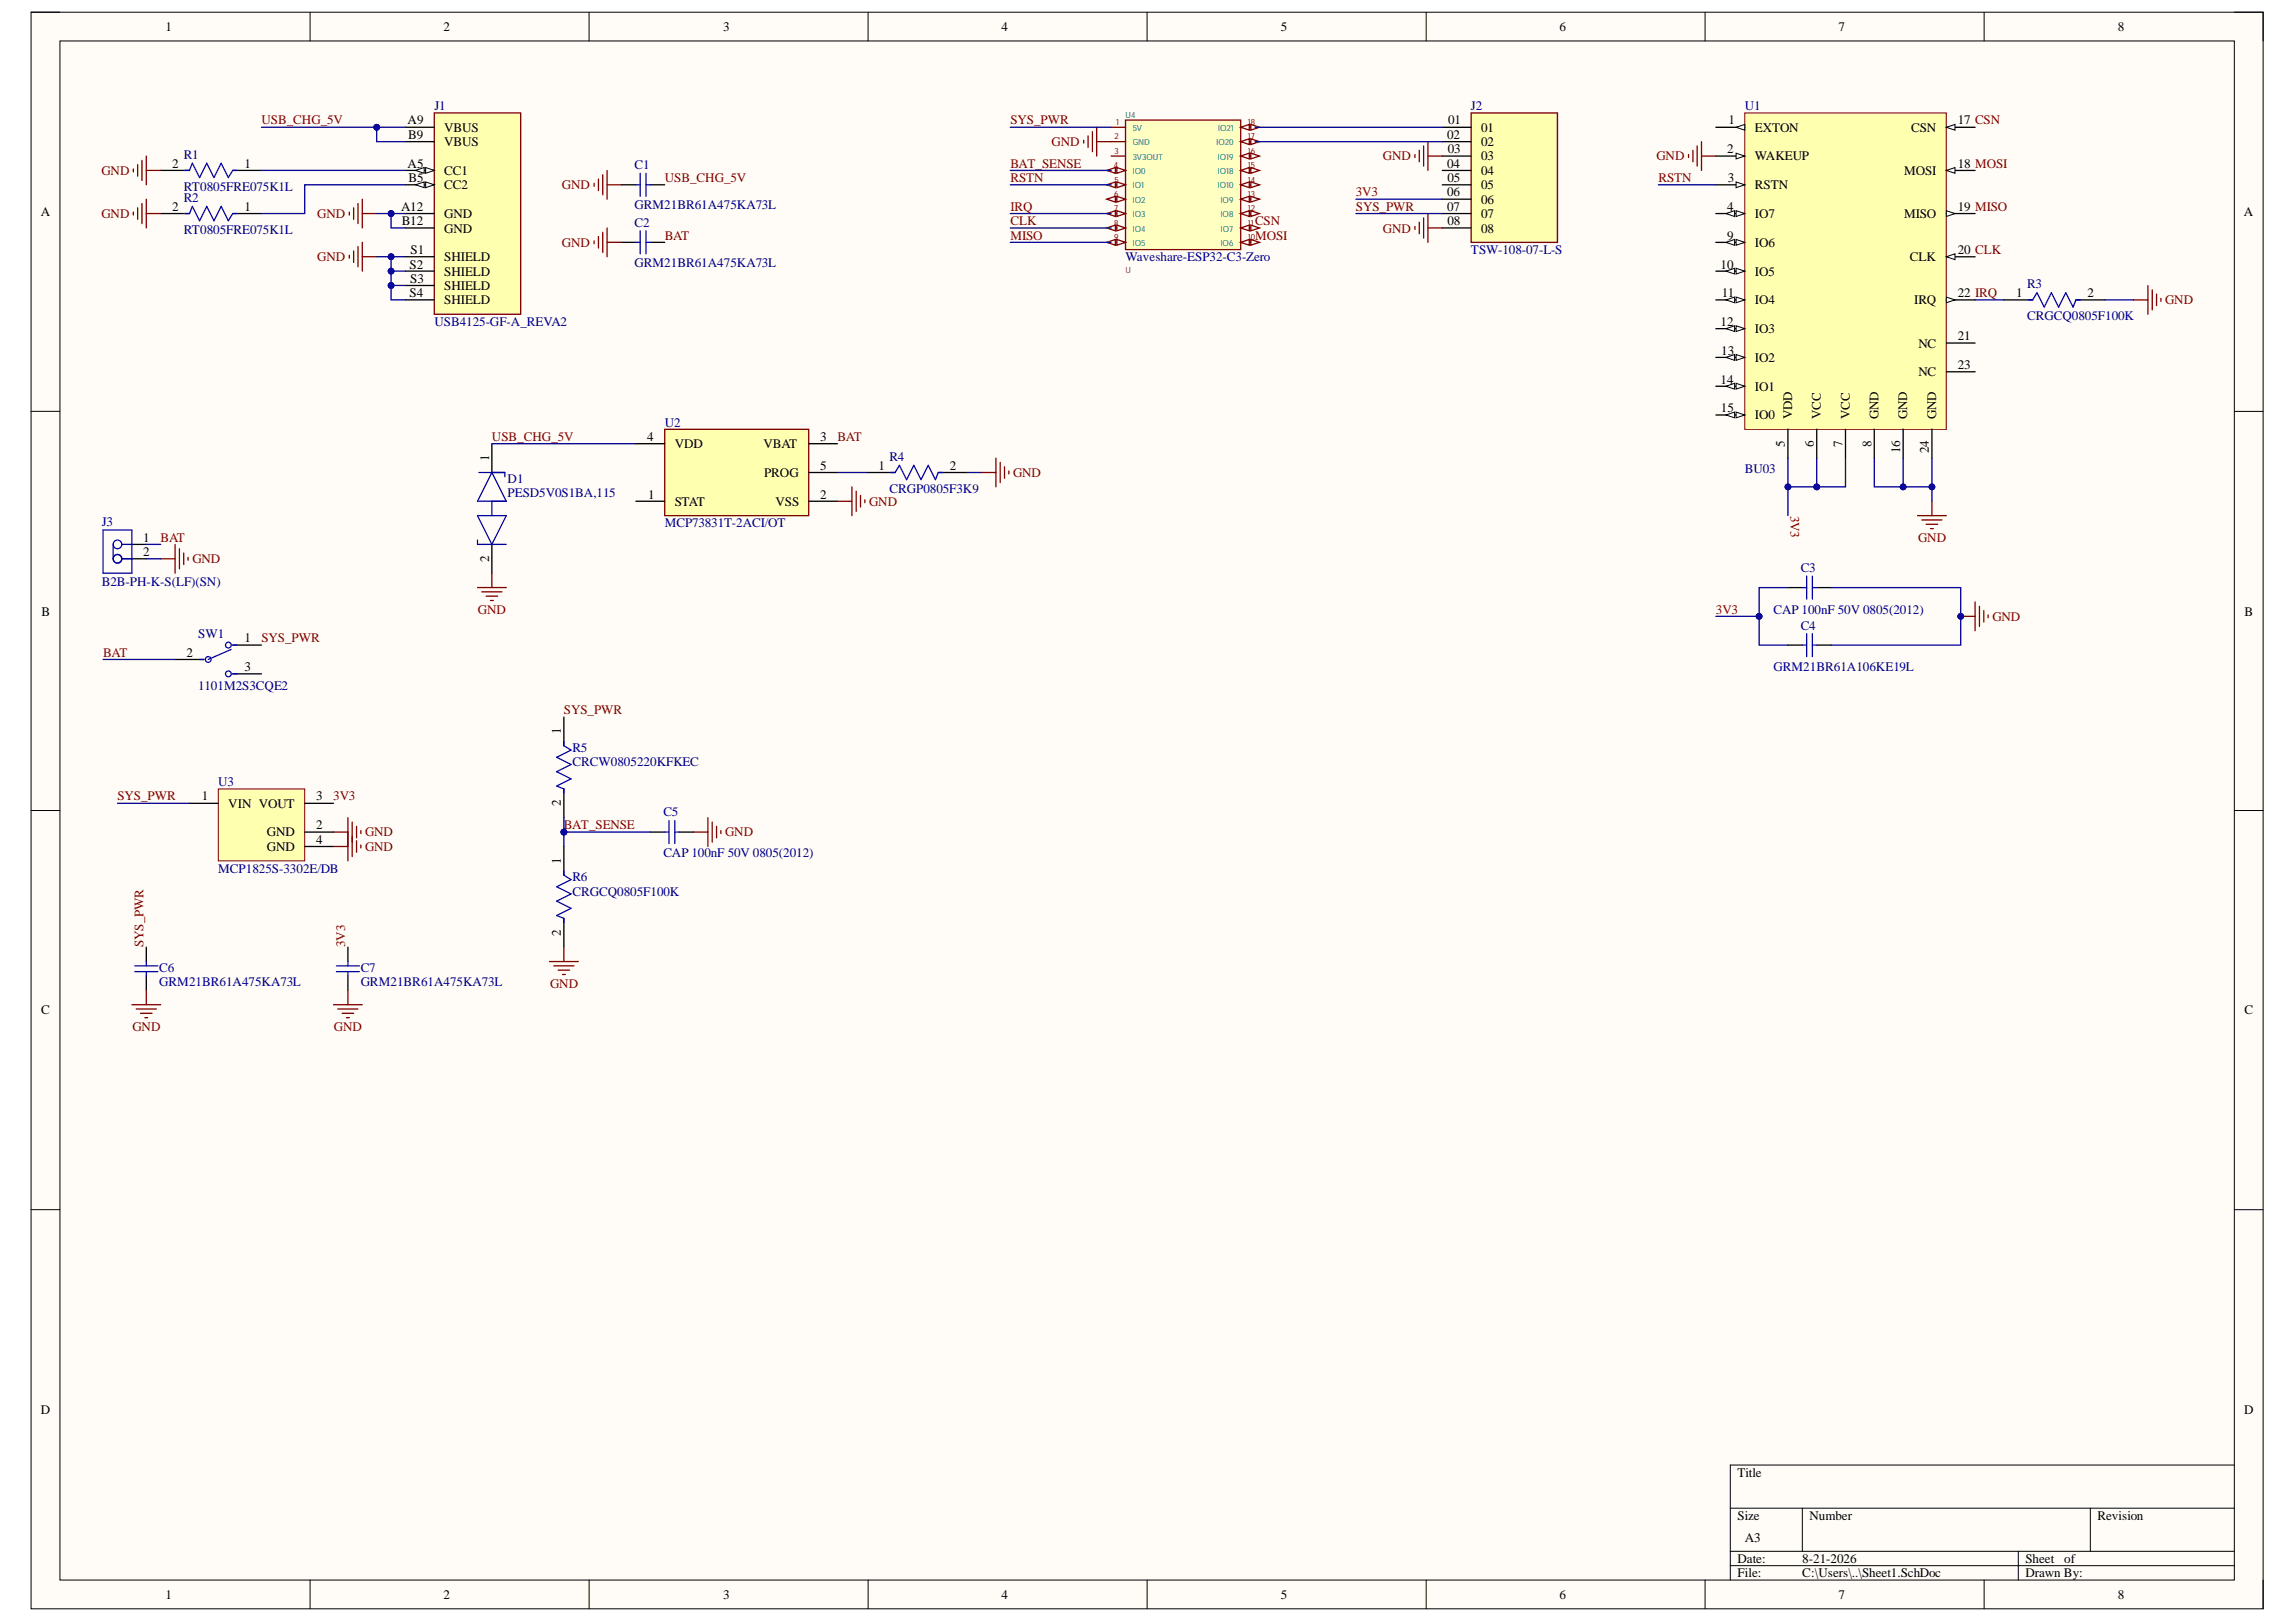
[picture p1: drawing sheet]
<svg xmlns="http://www.w3.org/2000/svg" width="297mm" height="210mm" viewBox="0 0 297 210" stroke-linecap="round" stroke-linejoin="round" font-family="sans-serif">
<defs><g id="words">
<g font-size="1.7">
<text x="21.4" y="4">1</text>
<text x="57.4" y="4">2</text>
<text x="93.6" y="4">3</text>
<text x="129.6" y="4">4</text>
<text x="165.7" y="4">5</text>
<text x="201.8" y="4">6</text>
<text x="237.9" y="4">7</text>
<text x="274" y="4">8</text>
<text x="52.7" y="16.1">A9</text>
<text x="52.8" y="18">B9</text>
<text x="57.5" y="17">VBUS</text>
<text x="187.2" y="18">02</text>
<text x="187.3" y="16.1">01</text>
<text x="191.6" y="17">01</text>
<text x="223.6" y="16.1">1</text>
<text x="227" y="17">EXTON</text>
<text x="247.3" y="17">CSN</text>
<text x="253.3" y="16.1">17 CSN</text>
<text x="22.3" y="21.7">2</text>
<text x="31.6" y="21.7">1</text>
<text x="52.7" y="21.7">A5</text>
<text x="52.9" y="23.5">B5</text>
<text x="57.5" y="18.9">VBUS</text>
<text x="57.5" y="22.6">CC1</text>
<text x="187.2" y="21.7">04</text>
<text x="187.3" y="23.5">05</text>
<text x="187.3" y="19.8">03</text>
<text x="191.6" y="18.9">02</text>
<text x="191.6" y="20.8">03</text>
<text x="191.6" y="22.6">04</text>
<text x="223.4" y="19.8">2</text>
<text x="223.5" y="23.5">3</text>
<text x="227" y="20.8">WAKEUP</text>
<text x="246.3" y="22.6">MOSI</text>
<text x="253.3" y="21.7">18 MOSI</text>
<text x="5.3" y="28">A</text>
<text x="22.3" y="27.3">2</text>
<text x="31.6" y="27.3">1</text>
<text x="51.9" y="27.3">A12</text>
<text x="52" y="29.1">B12</text>
<text x="57.5" y="24.5">CC2</text>
<text x="57.5" y="28.2">GND</text>
<text x="187.2" y="25.4">06</text>
<text x="187.2" y="27.3">07</text>
<text x="187.3" y="29.1">08</text>
<text x="191.6" y="24.5">05</text>
<text x="191.6" y="26.3">06</text>
<text x="191.6" y="28.2">07</text>
<text x="223.4" y="27.3">4</text>
<text x="227" y="24.5">RSTN</text>
<text x="227" y="28.2">IO7</text>
<text x="246.3" y="28.2">MISO</text>
<text x="253.3" y="27.3">19 MISO</text>
<text x="290.3" y="28">A</text>
<text x="53" y="34.8">S2</text>
<text x="53.1" y="32.9">S1</text>
<text x="57.5" y="30.1">GND</text>
<text x="57.5" y="33.8">SHIELD</text>
<text x="57.5" y="35.7">SHIELD</text>
<text x="191.6" y="30.1">08</text>
<text x="222.6" y="34.8">10</text>
<text x="223.4" y="31">9</text>
<text x="227" y="32">IO6</text>
<text x="227" y="35.7">IO5</text>
<text x="247.1" y="33.8">CLK</text>
<text x="253.3" y="32.9">20 CLK</text>
<text x="53" y="38.5">S4</text>
<text x="53.1" y="36.6">S3</text>
<text x="57.5" y="37.5">SHIELD</text>
<text x="57.5" y="39.4">SHIELD</text>
<text x="222.8" y="38.5">11</text>
<text x="227" y="39.4">IO4</text>
<text x="247.6" y="39.4">IRQ</text>
<text x="253.3" y="38.5">22 IRQ</text>
<text x="260.8" y="38.5">1</text>
<text x="270.1" y="38.5">2</text>
<text x="222.6" y="42.2">12</text>
<text x="222.7" y="45.9">13</text>
<text x="227" y="43.1">IO3</text>
<text x="227" y="46.8">IO2</text>
<text x="248.2" y="45">NC</text>
<text x="253.3" y="44.1">21</text>
<text x="253.3" y="47.8">23</text>
<text x="222.6" y="49.6">14</text>
<text x="222.6" y="53.4">15</text>
<text x="227" y="50.6">IO1</text>
<text x="248.2" y="48.7">NC</text>
<text x="63.3" y="59.7" transform="rotate(-90 63.3 59.7)">1</text>
<text x="83.7" y="57.1">4</text>
<text x="87.3" y="58">VDD</text>
<text x="98.8" y="58">VBAT</text>
<text x="106.1" y="57.1">3</text>
<text x="227" y="54.3">IO0</text>
<text x="230.9" y="57.8" transform="rotate(-90 230.9 57.8)">5</text>
<text x="231.9" y="54.2" transform="rotate(-90 231.9 54.2)">VDD</text>
<text x="234.7" y="57.8" transform="rotate(-90 234.7 57.8)">6</text>
<text x="235.6" y="54.2" transform="rotate(-90 235.6 54.2)">VCC</text>
<text x="238.4" y="57.8" transform="rotate(-90 238.4 57.8)">7</text>
<text x="239.3" y="54.2" transform="rotate(-90 239.3 54.2)">VCC</text>
<text x="242.1" y="57.8" transform="rotate(-90 242.1 57.8)">8</text>
<text x="243" y="54.2" transform="rotate(-90 243 54.2)">GND</text>
<text x="245.8" y="58.7" transform="rotate(-90 245.8 58.7)">16</text>
<text x="246.8" y="54.2" transform="rotate(-90 246.8 54.2)">GND</text>
<text x="249.5" y="58.7" transform="rotate(-90 249.5 58.7)">24</text>
<text x="250.5" y="54.2" transform="rotate(-90 250.5 54.2)">GND</text>
<text x="83.9" y="64.5">1</text>
<text x="87.3" y="65.4">STAT</text>
<text x="98.9" y="61.7">PROG</text>
<text x="100.3" y="65.4">VSS</text>
<text x="106.1" y="60.8">5</text>
<text x="106.1" y="64.5">2</text>
<text x="113.7" y="60.8">1</text>
<text x="122.9" y="60.8">2</text>
<text x="18.5" y="72">2</text>
<text x="18.5" y="70.1">1</text>
<text x="63.3" y="72.7" transform="rotate(-90 63.3 72.7)">2</text>
<text x="5.4" y="79.7">B</text>
<text x="31.6" y="83.1">1</text>
<text x="290.4" y="79.7">B</text>
<text x="24.1" y="85">2</text>
<text x="31.6" y="86.8">3</text>
<text x="72.6" y="95" transform="rotate(-90 72.6 95)">1</text>
<text x="26.1" y="103.6">1</text>
<text x="29.5" y="104.5">VIN VOUT</text>
<text x="40.9" y="107.3">2</text>
<text x="40.9" y="103.6">3</text>
<text x="72.6" y="104.3" transform="rotate(-90 72.6 104.3)">2</text>
<text x="34.5" y="108.2">GND</text>
<text x="34.5" y="110.1">GND</text>
<text x="40.9" y="109.2">4</text>
<text x="72.6" y="111.8" transform="rotate(-90 72.6 111.8)">1</text>
<text x="72.6" y="121.1" transform="rotate(-90 72.6 121.1)">2</text>
<text x="5.3" y="131.3">C</text>
<text x="290.4" y="131.3">C</text>
<text x="5.3" y="183">D</text>
<text x="290.3" y="183">D</text>
<text x="224.8" y="191.1">Title</text>
<text x="224.8" y="196.7">Size</text>
<text x="234.1" y="196.7">Number</text>
<text x="271.3" y="196.7">Revision</text>
<text x="224.8" y="202.3">Date:</text>
<text x="225.7" y="199.5">A3</text>
<text x="233.2" y="202.3">8-21-2026</text>
<text x="262" y="202.3">Sheet</text>
<text x="267" y="202.3">of</text>
<text x="21.4" y="206.9">1</text>
<text x="57.4" y="206.9">2</text>
<text x="93.6" y="206.9">3</text>
<text x="129.6" y="206.9">4</text>
<text x="165.7" y="206.9">5</text>
<text x="201.8" y="206.9">6</text>
<text x="224.8" y="204.1">File:</text>
<text x="233.2" y="204.1">C:\Users\..\Sheet1.SchDoc</text>
<text x="237.9" y="206.9">7</text>
<text x="262" y="204.1">Drawn By:</text>
<text x="274" y="206.9">8</text>
</g>
<g font-size="1.7" fill="#800000">
<text x="33.8" y="16.1">USB_CHG_5V</text>
<text x="130.7" y="16.1">SYS_PWR</text>
<text x="13.1" y="22.6">GND</text>
<text x="86" y="23.5">USB_CHG_5V</text>
<text x="130.7" y="21.7">BAT_SENSE</text>
<text x="130.7" y="23.5">RSTN</text>
<text x="136.1" y="18.9">GND</text>
<text x="178.9" y="20.8">GND</text>
<text x="214.3" y="20.8">GND</text>
<text x="214.6" y="23.5">RSTN</text>
<text x="13.1" y="28.2">GND</text>
<text x="41" y="28.2">GND</text>
<text x="72.7" y="24.5">GND</text>
<text x="130.7" y="27.3">IRQ</text>
<text x="130.7" y="29.1">CLK</text>
<text x="162.4" y="29.1">CSN</text>
<text x="175.4" y="25.4">3V3</text>
<text x="175.4" y="27.3">SYS_PWR</text>
<text x="41" y="33.8">GND</text>
<text x="72.7" y="32">GND</text>
<text x="86" y="31">BAT</text>
<text x="130.7" y="31">MISO</text>
<text x="162.4" y="31">MOSI</text>
<text x="178.9" y="30.1">GND</text>
<text x="280.1" y="39.4">GND</text>
<text x="63.6" y="57.1">USB_CHG_5V</text>
<text x="108.3" y="57.1">BAT</text>
<text x="112.4" y="65.4">GND</text>
<text x="131.1" y="61.7">GND</text>
<text x="20.8" y="70.1">BAT</text>
<text x="231.6" y="66.7" transform="rotate(90 231.6 66.7)">3V3</text>
<text x="248.2" y="70.1">GND</text>
<text x="24.9" y="72.9">GND</text>
<text x="33.8" y="83.1">SYS_PWR</text>
<text x="61.8" y="79.4">GND</text>
<text x="222" y="79.4">3V3</text>
<text x="257.8" y="80.3">GND</text>
<text x="13.3" y="85">BAT</text>
<text x="73" y="92.4">SYS_PWR</text>
<text x="15.2" y="103.6">SYS_PWR</text>
<text x="43.1" y="103.6">3V3</text>
<text x="73" y="107.3">BAT_SENSE</text>
<text x="47.2" y="110.1">GND</text>
<text x="47.2" y="108.2">GND</text>
<text x="93.8" y="108.2">GND</text>
<text x="18.6" y="122.6" transform="rotate(-90 18.6 122.6)">SYS_PWR</text>
<text x="44.6" y="122.6" transform="rotate(-90 44.6 122.6)">3V3</text>
<text x="71.2" y="127.8">GND</text>
<text x="17.1" y="133.4">GND</text>
<text x="43.2" y="133.4">GND</text>
</g>
<g font-size="1.7" fill="#000080">
<text x="56.2" y="14.2">J1</text>
<text x="190.3" y="14.2">J2</text>
<text x="225.7" y="14.2">U1</text>
<text x="23.8" y="20.6">R1</text>
<text x="82.1" y="21.9">C1</text>
<text x="23.8" y="24.7">RT0805FRE075K1L</text>
<text x="23.8" y="26.2">R2</text>
<text x="82.1" y="29.3">C2</text>
<text x="82.1" y="27.1">GRM21BR61A475KA73L</text>
<text x="23.8" y="30.3">RT0805FRE075K1L</text>
<text x="82.1" y="34.5">GRM21BR61A475KA73L</text>
<text x="145.6" y="33.8">Waveshare-ESP32-C3-Zero</text>
<text x="190.3" y="32.9">TSW-108-07-L-S</text>
<text x="262.2" y="37.3">R3</text>
<text x="262.2" y="41.4">CRGCQ0805F100K</text>
<text x="56.2" y="42.2">USB4125-GF-A_REVA2</text>
<text x="86" y="55.2">U2</text>
<text x="115.1" y="59.7">R4</text>
<text x="65.7" y="62.5">D1</text>
<text x="65.7" y="64.3">PESD5V0S1BA,115</text>
<text x="115.1" y="63.8">CRGP0805F3K9</text>
<text x="225.7" y="61.2">BU03</text>
<text x="13.2" y="68.1">J3</text>
<text x="86" y="68.2">MCP73831T-2ACI/OT</text>
<text x="13.2" y="75.9">B2B-PH-K-S(LF)(SN)</text>
<text x="233" y="74">C3</text>
<text x="25.6" y="82.6">SW1</text>
<text x="229.4" y="79.4">CAP 100nF 50V 0805(2012)</text>
<text x="233" y="81.5">C4</text>
<text x="25.6" y="89.3">1101M2S3CQE2</text>
<text x="229.4" y="86.8">GRM21BR61A106KE19L</text>
<text x="28.2" y="101.7">U3</text>
<text x="74.1" y="97.3">R5</text>
<text x="74.1" y="99.1">CRCW0805220KFKEC</text>
<text x="85.8" y="105.7">C5</text>
<text x="28.2" y="112.9">MCP1825S-3302E/DB</text>
<text x="85.8" y="110.9">CAP 100nF 50V 0805(2012)</text>
<text x="74.1" y="114">R6</text>
<text x="74.1" y="115.9">CRGCQ0805F100K</text>
<text x="20.6" y="125.7">C6</text>
<text x="46.7" y="125.7">C7</text>
<text x="20.6" y="127.6">GRM21BR61A475KA73L</text>
<text x="46.7" y="127.6">GRM21BR61A475KA73L</text>
</g>
<g font-size="1.1" fill="#840000">
<text x="144.4" y="16.2">1</text>
<text x="161.4" y="16.2">18</text>
<text x="144.1" y="21.8">4</text>
<text x="144.2" y="23.6">5</text>
<text x="144.2" y="19.9">3</text>
<text x="144.2" y="18">2</text>
<text x="161.4" y="18">17</text>
<text x="161.4" y="21.8">15</text>
<text x="161.4" y="23.6">14</text>
<text x="161.4" y="19.9">16</text>
<text x="144.1" y="27.4">7</text>
<text x="144.1" y="25.5">6</text>
<text x="144.1" y="29.2">8</text>
<text x="161.4" y="25.5">13</text>
<text x="161.4" y="27.4">12</text>
<text x="161.4" y="29.2">11</text>
<text x="144.1" y="31.1">9</text>
<text x="161.4" y="31.1">10</text>
</g>
<g font-size="1.1" fill="#008484">
<text x="145.6" y="15.3">U4</text>
<text x="146.5" y="17">5V</text>
<text x="157.6" y="17">IO21</text>
<text x="146.5" y="22.5">IO0</text>
<text x="146.5" y="20.7">3V3OUT</text>
<text x="146.5" y="18.8">GND</text>
<text x="157.4" y="18.8">IO20</text>
<text x="157.5" y="22.5">IO18</text>
<text x="157.5" y="20.7">IO19</text>
<text x="146.5" y="28.1">IO3</text>
<text x="146.5" y="26.3">IO2</text>
<text x="146.5" y="24.4">IO1</text>
<text x="146.5" y="30">IO4</text>
<text x="157.5" y="24.4">IO10</text>
<text x="157.9" y="26.3">IO9</text>
<text x="157.9" y="28.1">IO8</text>
<text x="157.9" y="30">IO7</text>
<text x="146.5" y="31.8">IO5</text>
<text x="157.9" y="31.8">IO6</text>
</g>
<text font-size="1.1" fill="#840084" x="145.6" y="35.4">U</text>
</g></defs>
<path d="M4 1.6h288.8v206.6h-288.8z" fill-rule="evenodd" fill="#fffcf8"/>
<path d="M4 1.6h288.8v206.6h-288.8z" fill="none" stroke="#000" stroke-width=".13"/>
<path d="M7.8 5.3h281.3v199.2h-281.3z" fill-rule="evenodd" fill="#fffcf8"/>
<g fill="none" stroke="#000" stroke-width=".13">
<path d="M4 1.6h3.7M7.8 5.3h281.3v199.2h-281.3zM40.1 1.6v3.7M76.2 1.6v3.7M112.3 1.6v3.7M148.4 1.6v3.7M184.5 1.6v3.7M220.6 1.6v3.7M256.7 1.6v3.7M289.1 1.6h3.7v3.7M4 53.2h3.7M289.1 53.2h3.7"/>
<path d="M4 104.9h3.7M289.1 104.9h3.7M4 156.5h3.7M289.1 156.5h3.7M223.9 195.2h65.2M233.2 195.2v5.6M270.4 195.2v5.6M289.1 189.6h-65.2v14.9M40.1 204.5v3.7M76.2 204.5v3.7M112.3 204.5v3.7M148.4 204.5v3.7"/>
<path d="M184.5 204.5v3.7M220.6 204.5v3.7M223.9 200.8h65.2M223.9 202.6h65.2M256.7 204.5v3.7M261.1 200.8v3.7M292.8 204.5v3.7"/>
</g>
<path d="M86 55.6h18.6v11.1h-18.6z" fill-rule="evenodd" fill="#ffffb0"/>
<path d="M86 55.6h18.6v11.1h-18.6z" fill="none" stroke="#800000" stroke-width=".17"/>
<path d="M82.3 57.4h3.7M104.6 57.4h3.7M17.1 72.3h1.8M17.1 70.5h1.8M82.3 64.9h3.7M104.6 61.1h3.7M104.6 64.9h3.7M22.7 85.3h3.7M30.1 83.5h3.7M30.1 87.2h3.7" fill="none" stroke="#000" stroke-width=".17"/>
<g fill="none" stroke="#00f" stroke-width=".17">
<path d="M13.3 68.6h3.8v5.6h-3.8zM14.6 70.5v1.8M15.8 70.5h1.3M15.8 72.3h1.3M25.8 85.3h.6M29.9 84l-3 1.3M30.1 83.5h.6M30.1 87.2h.6"/>
<circle cx="15.2" cy="72.3" r=".56"/>
<circle cx="15.2" cy="70.5" r=".56"/>
<circle cx="26.9" cy="85.3" r=".37"/>
<circle cx="29.5" cy="83.5" r=".37"/>
<circle cx="29.5" cy="87.2" r=".37"/>
</g>
<path d="M28.2 102.1h11.2v9.3h-11.2z" fill-rule="evenodd" fill="#ffffb0"/>
<path d="M28.2 102.1h11.2v9.3h-11.2z" fill="none" stroke="#800000" stroke-width=".13"/>
<path d="M80.4 31.4h1.9M84.1 31.4h1.9M231.3 83.5h1.9M235 83.5h1.9M24.5 104h3.7M39.4 104h3.7M39.4 107.7h3.7M39.4 109.5h3.7M84.1 107.7h1.9M87.9 107.7h1.8" fill="none" stroke="#000" stroke-width=".17"/>
<path d="M82.3 31.4h.5M82.8 29.9v2.9M83.6 29.9v2.9M83.6 31.4h.5M233.2 83.5h.5M233.7 82v3M234.5 82v3M234.5 83.5h.5M86 107.7h.6M86.6 106.2v3M87.3 106.2v3M87.3 107.7h.6" fill="none" stroke="#00f" stroke-width=".17"/>
<path d="M56.2 14.6h11.2v26.1h-11.2z" fill-rule="evenodd" fill="#ffffb0"/>
<path d="M56.2 14.6h11.2v26.1h-11.2z" fill="none" stroke="#800000" stroke-width=".17"/>
<path d="M52.5 16.5h3.7M52.5 18.3h3.7M52.5 22.1h3.7" fill="none" stroke="#000" stroke-width=".17"/>
<path d="M55.1 21.7l1.1 .4-1.1 .3z" fill="#f8fcff"/>
<path d="M55.1 21.7l1.1 .4-1.1 .3z" fill="none" stroke="#000" stroke-width=".13"/>
<path d="M53.8 22.1l1.1-.4v.7z" fill="#f8fcff"/>
<path d="M53.8 22.1l1.1-.4v.7z" fill="none" stroke="#000" stroke-width=".13"/>
<path d="M52.5 23.9h3.7" fill="none" stroke="#000" stroke-width=".17"/>
<path d="M55.1 23.5l1.1 .4-1.1 .4z" fill="#f8fcff"/>
<path d="M55.1 23.5l1.1 .4-1.1 .4z" fill="none" stroke="#000" stroke-width=".13"/>
<path d="M53.8 23.9l1.1-.4v.8z" fill="#f8fcff"/>
<path d="M53.8 23.9l1.1-.4v.8z" fill="none" stroke="#000" stroke-width=".13"/>
<g fill="none" stroke="#000" stroke-width=".17">
<path d="M20.8 27.6h3.7M20.8 22.1h3.7M30.1 27.6h3.7M30.1 22.1h3.7M52.5 27.6h3.7M52.5 29.5h3.7M52.5 33.2h3.7M52.5 35.1h3.7M52.5 36.9h3.7M52.5 38.8h3.7M80.4 23.9h1.9M84.1 23.9h1.9"/>
<path d="M112.1 61.1h3.7M121.4 61.1h3.7M73 92.8v3.7M73 102.1v3.7M73 109.5v3.8M73 118.8v3.8M18.9 122.6v1.8M18.9 126.3v1.9M45 122.6v1.8M45 126.3v1.9"/>
</g>
<g fill="none" stroke="#00f" stroke-width=".17">
<path d="M24 22.1h.5l.4-1 .9 1.9 1-1.9 .9 1.9 .9-1.9 .9 1.9 .6-.9h.6M24 27.6h.5l.4-.9 .9 1.9 1-1.9 .9 1.9 .9-1.9 .9 1.9 .6-1h.6M82.3 23.9h.5M82.8 22.4v3M83.6 22.4v3M83.6 23.9h.5M115.2 61.1h.6l.6-.9 .9 1.9 .9-1.9 1 1.9 .9-1.9 .9 1.9 .4-1h.5M73 96v.5l.9 .6-1.9 .9 1.9 .9-1.9 1 1.9 .9-1.9 .9 1 .4v.6M73 112.7v.6l.9 .5-1.9 1 1.9 .9-1.9 .9 1.9 .9-1.9 1 1 .3v.6M17.4 125.7h3M17.4 125h3M18.9 124.4v.6"/>
<path d="M18.9 125.7v.6M43.5 125.7h3M43.5 125h3M45 124.4v.6M45 125.7v.6"/>
</g>
<g fill="none" stroke="#800000" stroke-width=".17">
<path d="M17.2 21.9v.3M17.2 27.5v.3M17.8 21.3v1.5M17.8 26.9v1.5M18.4 20.8v2.6M18.4 26.3v2.6M18.9 20.2v3.7M18.9 25.8v3.7M18.9 22.1h1.9M18.9 27.6h1.9M45.2 27.5v.3M45.2 33v.4"/>
<path d="M45.8 26.9v1.5M45.8 32.5v1.5M46.3 26.3v2.6M46.3 31.9v2.6M46.9 25.8v3.7M46.9 31.4v3.7M46.9 27.6h1.8M46.9 33.2h1.8M76.9 23.7v.4M76.9 31.2v.3M77.4 23.2v1.5M77.4 30.6v1.5"/>
<path d="M78 22.6v2.6M78 30.1v2.6M78.5 22.1v3.7M78.5 29.5v3.7M78.5 23.9h1.9M78.5 31.4h1.9M128.8 59.3v3.7M129.4 59.8v2.6M20.8 72.3h1.9M22.7 70.5v3.7M23.2 71v2.6M23.8 71.6v1.5"/>
<path d="M24.3 72.1v.4M108.3 64.9h1.9M110.2 63v3.7M110.8 63.6v2.6M111.3 64.1v1.5M111.9 64.7v.4M127 61.1h1.8M130 60.4v1.5M130.5 61v.3M43.1 109.5h1.9M43.1 107.7h1.9M45 105.8v5.6"/>
<path d="M45.6 106.4v4.4M46.1 106.9v1.5M46.1 108.8v1.5M46.7 107.5v.4M46.7 109.4v.3M17.1 130h3.7M17.6 130.6h2.6M18.2 131.1h1.5M18.7 131.7h.4M18.9 128.2v1.8M43.1 130h3.8M43.7 130.6h2.6"/>
<path d="M44.3 131.1h1.5M44.8 131.7h.4M45 128.2v1.8M71.1 124.4h3.7M71.6 125h2.7M72.2 125.5h1.5M72.8 126.1h.3M73 122.6v1.8"/>
</g>
<circle cx="73" cy="107.7" r=".37" fill="#000080"/>
<circle cx="73" cy="107.7" r=".37" fill="none" stroke="#000080" stroke-width=".13"/>
<path d="M89.7 107.7h1.9M91.6 105.8v3.7M92.1 106.4v2.6M92.7 106.9v1.5M93.3 107.5v.4" fill="none" stroke="#800000" stroke-width=".17"/>
<path d="M145.6 15.5h14.9v16.8h-14.9z" fill-rule="evenodd" fill="#ffffc2"/>
<path d="M145.6 15.5h14.9v16.8h-14.9zM143.7 27.6h1.9" fill="none" stroke="#840000" stroke-width=".17"/>
<path d="M144.5 27.3l1.1 .3-1.1 .4z" fill="#f8fcff"/>
<path d="M144.5 27.3l1.1 .3-1.1 .4z" fill="none" stroke="#840000" stroke-width=".17"/>
<path d="M143.2 27.6l1.1-.3v.7z" fill="#f8fcff"/>
<path d="M143.2 27.6l1.1-.3v.7zM143.7 25.8h1.9" fill="none" stroke="#840000" stroke-width=".17"/>
<path d="M144.5 25.4l1.1 .4-1.1 .4z" fill="#f8fcff"/>
<path d="M144.5 25.4l1.1 .4-1.1 .4z" fill="none" stroke="#840000" stroke-width=".17"/>
<path d="M143.2 25.8l1.1-.4v.8z" fill="#f8fcff"/>
<path d="M143.2 25.8l1.1-.4v.8zM143.7 23.9h1.9" fill="none" stroke="#840000" stroke-width=".17"/>
<path d="M144.5 23.5l1.1 .4-1.1 .4z" fill="#f8fcff"/>
<path d="M144.5 23.5l1.1 .4-1.1 .4z" fill="none" stroke="#840000" stroke-width=".17"/>
<path d="M143.2 23.9l1.1-.4v.8z" fill="#f8fcff"/>
<path d="M143.2 23.9l1.1-.4v.8zM143.7 22.1h1.9" fill="none" stroke="#840000" stroke-width=".17"/>
<path d="M144.5 21.7l1.1 .4-1.1 .3z" fill="#f8fcff"/>
<path d="M144.5 21.7l1.1 .4-1.1 .3z" fill="none" stroke="#840000" stroke-width=".17"/>
<path d="M143.2 22.1l1.1-.4v.7z" fill="#f8fcff"/>
<path d="M143.7 18.3h1.9M160.5 16.5h1.9M143.2 22.1l1.1-.4v.7zM143.7 20.2h1.9" fill="none" stroke="#840000" stroke-width=".17"/>
<path d="M160.5 16.5l1.1-.4v.7z" fill="#f8fcff"/>
<path d="M160.5 16.5l1.1-.4v.7z" fill="none" stroke="#840000" stroke-width=".17"/>
<path d="M161.8 16.1l1.1 .4-1.1 .3z" fill="#f8fcff"/>
<path d="M161.8 16.1l1.1 .4-1.1 .3zM143.7 29.5h1.9" fill="none" stroke="#840000" stroke-width=".17"/>
<path d="M144.5 29.1l1.1 .4-1.1 .4z" fill="#f8fcff"/>
<path d="M144.5 29.1l1.1 .4-1.1 .4z" fill="none" stroke="#840000" stroke-width=".17"/>
<path d="M143.2 29.5l1.1-.4v.8z" fill="#f8fcff"/>
<path d="M160.5 18.3h1.9M143.2 29.5l1.1-.4v.8z" fill="none" stroke="#840000" stroke-width=".17"/>
<path d="M160.5 18.3l1.1-.3v.7z" fill="#f8fcff"/>
<path d="M160.5 18.3l1.1-.3v.7z" fill="none" stroke="#840000" stroke-width=".17"/>
<path d="M161.8 18l1.1 .3-1.1 .4z" fill="#f8fcff"/>
<path d="M161.8 18l1.1 .3-1.1 .4zM160.5 22.1h1.9" fill="none" stroke="#840000" stroke-width=".17"/>
<path d="M160.5 22.1l1.1-.4v.7z" fill="#f8fcff"/>
<path d="M160.5 22.1l1.1-.4v.7z" fill="none" stroke="#840000" stroke-width=".17"/>
<path d="M161.8 21.7l1.1 .4-1.1 .3z" fill="#f8fcff"/>
<path d="M160.5 23.9h1.9M161.8 21.7l1.1 .4-1.1 .3z" fill="none" stroke="#840000" stroke-width=".17"/>
<path d="M160.5 23.9l1.1-.4v.8z" fill="#f8fcff"/>
<path d="M160.5 23.9l1.1-.4v.8z" fill="none" stroke="#840000" stroke-width=".17"/>
<path d="M161.8 23.5l1.1 .4-1.1 .4z" fill="#f8fcff"/>
<path d="M160.5 25.8h1.9M161.8 23.5l1.1 .4-1.1 .4z" fill="none" stroke="#840000" stroke-width=".17"/>
<path d="M160.5 25.8l1.1-.4v.8z" fill="#f8fcff"/>
<path d="M160.5 25.8l1.1-.4v.8z" fill="none" stroke="#840000" stroke-width=".17"/>
<path d="M161.8 25.4l1.1 .4-1.1 .4z" fill="#f8fcff"/>
<path d="M160.5 27.6h1.9M161.8 25.4l1.1 .4-1.1 .4z" fill="none" stroke="#840000" stroke-width=".17"/>
<path d="M160.5 27.6l1.1-.3v.7z" fill="#f8fcff"/>
<path d="M160.5 27.6l1.1-.3v.7z" fill="none" stroke="#840000" stroke-width=".17"/>
<path d="M161.8 27.3l1.1 .3-1.1 .4z" fill="#f8fcff"/>
<path d="M160.5 29.5h1.9M161.8 27.3l1.1 .3-1.1 .4z" fill="none" stroke="#840000" stroke-width=".17"/>
<path d="M160.5 29.5l1.1-.4v.8z" fill="#f8fcff"/>
<path d="M160.5 29.5l1.1-.4v.8z" fill="none" stroke="#840000" stroke-width=".17"/>
<path d="M161.8 29.1l1.1 .4-1.1 .4z" fill="#f8fcff"/>
<path d="M160.5 31.4h1.9M161.8 29.1l1.1 .4-1.1 .4z" fill="none" stroke="#840000" stroke-width=".17"/>
<path d="M160.5 31.4l1.1-.4v.7z" fill="#f8fcff"/>
<path d="M160.5 31.4l1.1-.4v.7z" fill="none" stroke="#840000" stroke-width=".17"/>
<path d="M161.8 31l1.1 .4-1.1 .3z" fill="#f8fcff"/>
<path d="M143.7 16.5h1.9M160.5 20.2h1.9M161.8 31l1.1 .4-1.1 .3z" fill="none" stroke="#840000" stroke-width=".17"/>
<path d="M160.5 20.2l1.1-.4v.8z" fill="#f8fcff"/>
<path d="M160.5 20.2l1.1-.4v.8z" fill="none" stroke="#840000" stroke-width=".17"/>
<path d="M161.8 19.8l1.1 .4-1.1 .4z" fill="#f8fcff"/>
<path d="M161.8 19.8l1.1 .4-1.1 .4zM143.7 31.4h1.9" fill="none" stroke="#840000" stroke-width=".17"/>
<path d="M144.5 31l1.1 .4-1.1 .3z" fill="#f8fcff"/>
<path d="M144.5 31l1.1 .4-1.1 .3z" fill="none" stroke="#840000" stroke-width=".17"/>
<path d="M143.2 31.4l1.1-.4v.7z" fill="#f8fcff"/>
<path d="M143.2 31.4l1.1-.4v.7z" fill="none" stroke="#840000" stroke-width=".17"/>
<path d="M225.7 14.6h26.1v41h-26.1z" fill-rule="evenodd" fill="#ffffb0"/>
<path d="M225.7 14.6h26.1v41h-26.1z" fill="none" stroke="#800000" stroke-width=".13"/>
<path d="M222 16.5h3.7" fill="none" stroke="#000" stroke-width=".17"/>
<path d="M224.6 16.5l1.1-.4v.7z" fill="#f8fcff"/>
<path d="M224.6 16.5l1.1-.4v.7z" fill="none" stroke="#000" stroke-width=".13"/>
<path d="M222 20.2h3.7" fill="none" stroke="#000" stroke-width=".17"/>
<path d="M224.6 19.8l1.1 .4-1.1 .4z" fill="#f8fcff"/>
<path d="M224.6 19.8l1.1 .4-1.1 .4z" fill="none" stroke="#000" stroke-width=".13"/>
<path d="M222 23.9h3.7" fill="none" stroke="#000" stroke-width=".17"/>
<path d="M224.6 23.5l1.1 .4-1.1 .4z" fill="#f8fcff"/>
<path d="M224.6 23.5l1.1 .4-1.1 .4z" fill="none" stroke="#000" stroke-width=".13"/>
<path d="M222 27.6h3.7" fill="none" stroke="#000" stroke-width=".17"/>
<path d="M224.6 27.3l1.1 .3-1.1 .4z" fill="#f8fcff"/>
<path d="M224.6 27.3l1.1 .3-1.1 .4z" fill="none" stroke="#000" stroke-width=".13"/>
<path d="M223.3 27.6l1.1-.3v.7z" fill="#f8fcff"/>
<path d="M223.3 27.6l1.1-.3v.7z" fill="none" stroke="#000" stroke-width=".13"/>
<path d="M222 31.4h3.7" fill="none" stroke="#000" stroke-width=".17"/>
<path d="M224.6 31l1.1 .4-1.1 .3z" fill="#f8fcff"/>
<path d="M224.6 31l1.1 .4-1.1 .3z" fill="none" stroke="#000" stroke-width=".13"/>
<path d="M223.3 31.4l1.1-.4v.7z" fill="#f8fcff"/>
<path d="M223.3 31.4l1.1-.4v.7z" fill="none" stroke="#000" stroke-width=".13"/>
<path d="M222 35.1h3.7" fill="none" stroke="#000" stroke-width=".17"/>
<path d="M224.6 34.7l1.1 .4-1.1 .4z" fill="#f8fcff"/>
<path d="M224.6 34.7l1.1 .4-1.1 .4z" fill="none" stroke="#000" stroke-width=".13"/>
<path d="M223.3 35.1l1.1-.4v.8z" fill="#f8fcff"/>
<path d="M223.3 35.1l1.1-.4v.8z" fill="none" stroke="#000" stroke-width=".13"/>
<path d="M222 38.8h3.7" fill="none" stroke="#000" stroke-width=".17"/>
<path d="M224.6 38.4l1.1 .4-1.1 .4z" fill="#f8fcff"/>
<path d="M224.6 38.4l1.1 .4-1.1 .4z" fill="none" stroke="#000" stroke-width=".13"/>
<path d="M223.3 38.8l1.1-.4v.8z" fill="#f8fcff"/>
<path d="M223.3 38.8l1.1-.4v.8z" fill="none" stroke="#000" stroke-width=".13"/>
<path d="M222 42.5h3.7" fill="none" stroke="#000" stroke-width=".17"/>
<path d="M224.6 42.2l1.1 .3-1.1 .4z" fill="#f8fcff"/>
<path d="M224.6 42.2l1.1 .3-1.1 .4z" fill="none" stroke="#000" stroke-width=".13"/>
<path d="M223.3 42.5l1.1-.3v.7z" fill="#f8fcff"/>
<path d="M223.3 42.5l1.1-.3v.7z" fill="none" stroke="#000" stroke-width=".13"/>
<path d="M222 46.3h3.7" fill="none" stroke="#000" stroke-width=".17"/>
<path d="M224.6 45.9l1.1 .4-1.1 .3z" fill="#f8fcff"/>
<path d="M224.6 45.9l1.1 .4-1.1 .3z" fill="none" stroke="#000" stroke-width=".13"/>
<path d="M223.3 46.3l1.1-.4v.7z" fill="#f8fcff"/>
<path d="M223.3 46.3l1.1-.4v.7z" fill="none" stroke="#000" stroke-width=".13"/>
<path d="M222 50h3.7" fill="none" stroke="#000" stroke-width=".17"/>
<path d="M224.6 49.6l1.1 .4-1.1 .4z" fill="#f8fcff"/>
<path d="M224.6 49.6l1.1 .4-1.1 .4z" fill="none" stroke="#000" stroke-width=".13"/>
<path d="M223.3 50l1.1-.4v.8z" fill="#f8fcff"/>
<path d="M223.3 50l1.1-.4v.8z" fill="none" stroke="#000" stroke-width=".13"/>
<path d="M222 53.7h3.7" fill="none" stroke="#000" stroke-width=".17"/>
<path d="M224.6 53.3l1.1 .4-1.1 .4z" fill="#f8fcff"/>
<path d="M224.6 53.3l1.1 .4-1.1 .4z" fill="none" stroke="#000" stroke-width=".13"/>
<path d="M223.3 53.7l1.1-.4v.8z" fill="#f8fcff"/>
<path d="M223.3 53.7l1.1-.4v.8z" fill="none" stroke="#000" stroke-width=".13"/>
<path d="M251.8 16.5h3.7" fill="none" stroke="#000" stroke-width=".17"/>
<path d="M251.8 16.5l1.1-.4v.7z" fill="#f8fcff"/>
<path d="M251.8 16.5l1.1-.4v.7z" fill="none" stroke="#000" stroke-width=".13"/>
<path d="M251.8 22.1h3.7" fill="none" stroke="#000" stroke-width=".17"/>
<path d="M251.8 22.1l1.1-.4v.7z" fill="#f8fcff"/>
<path d="M251.8 22.1l1.1-.4v.7z" fill="none" stroke="#000" stroke-width=".13"/>
<path d="M251.8 27.6h3.7" fill="none" stroke="#000" stroke-width=".17"/>
<path d="M251.8 27.3l1.1 .3-1.1 .4z" fill="#f8fcff"/>
<path d="M251.8 27.3l1.1 .3-1.1 .4z" fill="none" stroke="#000" stroke-width=".13"/>
<path d="M251.8 33.2h3.7" fill="none" stroke="#000" stroke-width=".17"/>
<path d="M251.8 33.2l1.1-.4v.8z" fill="#f8fcff"/>
<path d="M251.8 33.2l1.1-.4v.8z" fill="none" stroke="#000" stroke-width=".13"/>
<path d="M251.8 38.8h3.7" fill="none" stroke="#000" stroke-width=".17"/>
<path d="M251.8 38.4l1.1 .4-1.1 .4z" fill="#f8fcff"/>
<path d="M251.8 38.4l1.1 .4-1.1 .4z" fill="none" stroke="#000" stroke-width=".13"/>
<path d="M231.3 55.6v3.7M235 55.6v3.7M238.8 55.6v3.7M242.5 55.6v3.7M246.2 55.6v3.7M249.9 55.6v3.7M251.8 44.4h3.7M251.8 48.1h3.7M231.3 76h1.9M235 76h1.9" fill="none" stroke="#000" stroke-width=".17"/>
<g fill="none" stroke="#800000" stroke-width=".17">
<path d="M140.2 18.1v.4M140.8 17.6v1.5M141.3 17v2.6M141.9 16.5v3.7M141.9 18.3h1.8M248.1 66.7h3.7M248.6 67.3h2.6M249.2 67.8h1.5M249.7 68.4h.4M249.9 64.9v1.8M253.7 79.8h1.8M255.5 77.9v3.7"/>
<path d="M256.1 78.5v2.6M256.6 79v1.5M257.2 79.6v.4"/>
</g>
<path d="M233.2 76h.5M233.7 74.6v2.9M234.5 74.6v2.9M234.5 76h.5" fill="none" stroke="#00f" stroke-width=".17"/>
<circle cx="253.7" cy="79.8" r=".37" fill="#000080"/>
<circle cx="253.7" cy="79.8" r=".37" fill="none" stroke="#000080" stroke-width=".13"/>
<path d="M219 19.5v1.4M219.6 18.9v2.6M220.1 18.3v3.8M218.5 20v.4M220.1 20.2h1.9M276 38.8h1.9M277.9 37v3.7M278.4 37.5v2.6M279 38.1v1.5M279.6 38.6v.4" fill="none" stroke="#800000" stroke-width=".17"/>
<path d="M259.2 38.8h3.8M268.6 38.8h3.7" fill="none" stroke="#000" stroke-width=".17"/>
<path d="M262.4 38.8h.6l.5-.9 1 1.8 .9-1.8 .9 1.8 1-1.8 .9 1.8 .4-.9h.5" fill="none" stroke="#00f" stroke-width=".17"/>
<path d="M190.3 14.6h11.2v16.8h-11.2z" fill-rule="evenodd" fill="#ffffb0"/>
<path d="M183.6 19.5v1.4M184.2 18.9v2.6M184.7 18.3v3.8M190.3 14.6h11.2v16.8h-11.2zM183.1 20v.4M183.1 29.3v.4M183.6 28.8v1.4M184.2 28.2v2.6M184.7 27.6v3.8M184.7 29.5h1.9M184.7 20.2h1.9" fill="none" stroke="#800000" stroke-width=".17"/>
<path d="M186.6 16.5h3.7M186.6 18.3h3.7M186.6 20.2h3.7M186.6 22.1h3.7M186.6 23.9h3.7M186.6 25.8h3.7M186.6 27.6h3.7M186.6 29.5h3.7M63.6 57.4v3.7M63.6 70.5v3.7" fill="none" stroke="#000" stroke-width=".17"/>
<path d="M61.8 66.7h3.7l-1.9 3.8zM61.8 69.9v.6h3.7M62 61.1h3.3v.6M63.6 64.9v1.8M63.6 61.1l1.9 3.8h-3.7z" fill="none" stroke="#00f" stroke-width=".17"/>
<path d="M33.8 16.5h18.7M33.8 22.1h18.7" fill="none" stroke="#000080" stroke-width=".17"/>
<circle cx="48.7" cy="16.5" r=".37" fill="#000080"/>
<circle cx="48.7" cy="16.5" r=".37" fill="none" stroke="#000080" stroke-width=".13"/>
<path d="M48.7 16.5v1.8h3.8" fill="none" stroke="#000080" stroke-width=".17"/>
<circle cx="48.7" cy="16.5" r=".37" fill="#000080"/>
<circle cx="48.7" cy="16.5" r=".37" fill="none" stroke="#000080" stroke-width=".13"/>
<path d="M50.6 27.6v1.9h1.9" fill="none" stroke="#000080" stroke-width=".17"/>
<circle cx="50.6" cy="27.6" r=".37" fill="#000080"/>
<circle cx="50.6" cy="27.6" r=".37" fill="none" stroke="#000080" stroke-width=".13"/>
<path d="M48.7 27.6h3.8" fill="none" stroke="#000080" stroke-width=".17"/>
<circle cx="50.6" cy="27.6" r=".37" fill="#000080"/>
<circle cx="50.6" cy="27.6" r=".37" fill="none" stroke="#000080" stroke-width=".13"/>
<path d="M52.5 33.2h-1.9v5.6h1.9" fill="none" stroke="#000080" stroke-width=".17"/>
<circle cx="50.6" cy="33.2" r=".37" fill="#000080"/>
<circle cx="50.6" cy="33.2" r=".37" fill="none" stroke="#000080" stroke-width=".13"/>
<circle cx="50.6" cy="35.1" r=".37" fill="#000080"/>
<circle cx="50.6" cy="35.1" r=".37" fill="none" stroke="#000080" stroke-width=".13"/>
<circle cx="50.6" cy="36.9" r=".37" fill="#000080"/>
<circle cx="50.6" cy="36.9" r=".37" fill="none" stroke="#000080" stroke-width=".13"/>
<path d="M50.6 36.9h1.9" fill="none" stroke="#000080" stroke-width=".17"/>
<circle cx="50.6" cy="36.9" r=".37" fill="#000080"/>
<circle cx="50.6" cy="36.9" r=".37" fill="none" stroke="#000080" stroke-width=".13"/>
<path d="M50.6 35.1h1.9" fill="none" stroke="#000080" stroke-width=".17"/>
<circle cx="50.6" cy="35.1" r=".37" fill="#000080"/>
<circle cx="50.6" cy="35.1" r=".37" fill="none" stroke="#000080" stroke-width=".13"/>
<path d="M48.7 33.2h1.9" fill="none" stroke="#000080" stroke-width=".17"/>
<circle cx="50.6" cy="33.2" r=".37" fill="#000080"/>
<circle cx="50.6" cy="33.2" r=".37" fill="none" stroke="#000080" stroke-width=".13"/>
<path d="M52.5 23.9h-13.1v3.7h-5.6M63.6 57.4h18.7M18.9 70.5h1.9M18.9 72.3h1.9M108.3 61.1h3.8M125.1 61.1h1.9M13.3 85.3h9.4M15.2 104h9.3M73 105.8v3.7" fill="none" stroke="#000080" stroke-width=".17"/>
<circle cx="73" cy="107.7" r=".37" fill="#000080"/>
<circle cx="73" cy="107.7" r=".37" fill="none" stroke="#000080" stroke-width=".13"/>
<path d="M73 107.7h11.1" fill="none" stroke="#000080" stroke-width=".17"/>
<circle cx="73" cy="107.7" r=".37" fill="#000080"/>
<circle cx="73" cy="107.7" r=".37" fill="none" stroke="#000080" stroke-width=".13"/>
<path d="M130.7 16.5h13M130.7 22.1h13M130.7 23.9h13M130.7 27.6h13M130.7 29.5h13M130.7 31.4h13M214.5 23.9h7.5M249.9 59.3v5.6" fill="none" stroke="#000080" stroke-width=".17"/>
<circle cx="249.9" cy="63" r=".37" fill="#000080"/>
<circle cx="249.9" cy="63" r=".37" fill="none" stroke="#000080" stroke-width=".13"/>
<path d="M242.5 59.3v3.7h7.4" fill="none" stroke="#000080" stroke-width=".17"/>
<circle cx="249.9" cy="63" r=".37" fill="#000080"/>
<circle cx="249.9" cy="63" r=".37" fill="none" stroke="#000080" stroke-width=".13"/>
<circle cx="246.2" cy="63" r=".37" fill="#000080"/>
<circle cx="246.2" cy="63" r=".37" fill="none" stroke="#000080" stroke-width=".13"/>
<path d="M246.2 59.3v3.7" fill="none" stroke="#000080" stroke-width=".17"/>
<circle cx="246.2" cy="63" r=".37" fill="#000080"/>
<circle cx="246.2" cy="63" r=".37" fill="none" stroke="#000080" stroke-width=".13"/>
<path d="M231.3 59.3v7.4" fill="none" stroke="#000080" stroke-width=".17"/>
<circle cx="231.3" cy="63" r=".37" fill="#000080"/>
<circle cx="231.3" cy="63" r=".37" fill="none" stroke="#000080" stroke-width=".13"/>
<path d="M238.8 59.3v3.7h-7.5" fill="none" stroke="#000080" stroke-width=".17"/>
<circle cx="231.3" cy="63" r=".37" fill="#000080"/>
<circle cx="231.3" cy="63" r=".37" fill="none" stroke="#000080" stroke-width=".13"/>
<circle cx="235" cy="63" r=".37" fill="#000080"/>
<circle cx="235" cy="63" r=".37" fill="none" stroke="#000080" stroke-width=".13"/>
<path d="M235 59.3v3.7" fill="none" stroke="#000080" stroke-width=".17"/>
<circle cx="235" cy="63" r=".37" fill="#000080"/>
<circle cx="235" cy="63" r=".37" fill="none" stroke="#000080" stroke-width=".13"/>
<path d="M231.3 76h-3.7v7.5h3.7" fill="none" stroke="#000080" stroke-width=".17"/>
<circle cx="227.6" cy="79.8" r=".37" fill="#000080"/>
<circle cx="227.6" cy="79.8" r=".37" fill="none" stroke="#000080" stroke-width=".13"/>
<path d="M222 79.8h5.6" fill="none" stroke="#000080" stroke-width=".17"/>
<circle cx="227.6" cy="79.8" r=".37" fill="#000080"/>
<circle cx="227.6" cy="79.8" r=".37" fill="none" stroke="#000080" stroke-width=".13"/>
<path d="M236.9 76h16.8v7.5h-16.8" fill="none" stroke="#000080" stroke-width=".17"/>
<circle cx="253.7" cy="79.8" r=".37" fill="#000080"/>
<circle cx="253.7" cy="79.8" r=".37" fill="none" stroke="#000080" stroke-width=".13"/>
<path d="M162.4 18.3h24.2M162.4 16.5h24.2M175.4 27.6h11.2M175.4 25.8h11.2M255.5 38.8h3.7M272.3 38.8h3.7" fill="none" stroke="#000080" stroke-width=".17"/>
<path d="M61.8 76h3.7M62.3 76.6h2.6M62.9 77.2h1.5M63.5 77.7h.3M63.6 74.2v1.8" fill="none" stroke="#800000" stroke-width=".17"/>
<use href="#words"/>
</svg>
